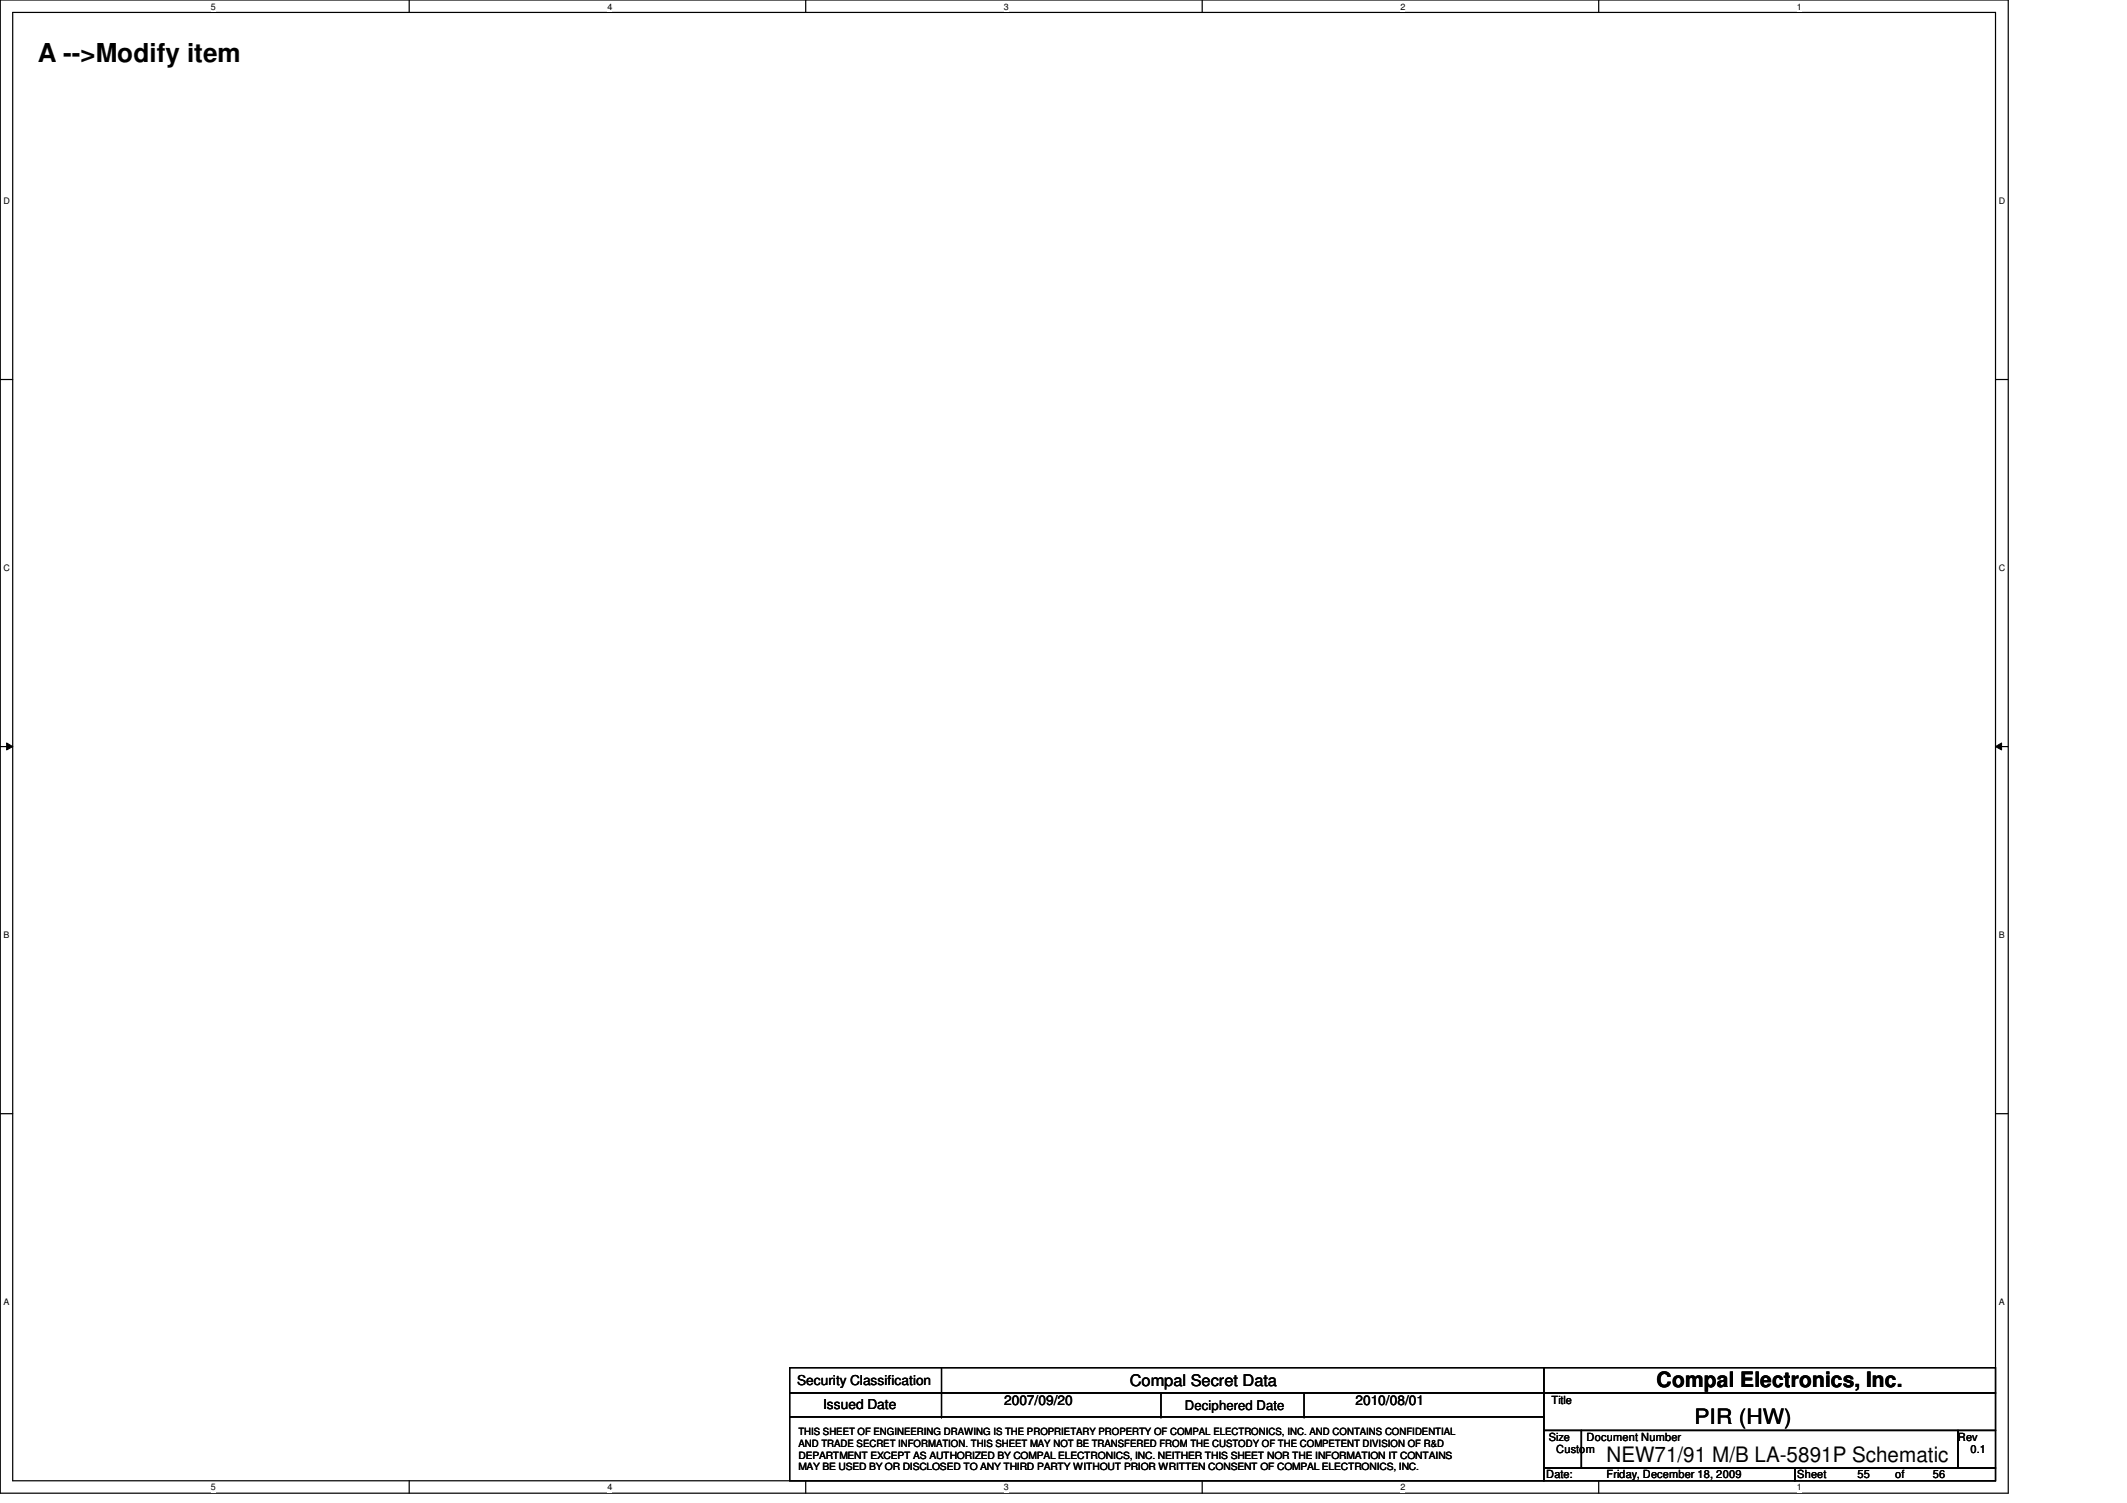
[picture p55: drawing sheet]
<svg xmlns="http://www.w3.org/2000/svg" width="297mm" height="210mm" viewBox="0 0 297 210" stroke-linecap="round" stroke-linejoin="round" font-family="sans-serif">
<defs><g id="words">
<text font-size="3.6" x="5.3" y="8.6">A --&gt;Modify item</text>
<g font-size="3">
<text x="231.3" y="193.8">Compal Electronics, Inc.</text>
<text x="236.6" y="198.9">PIR (HW)</text>
<text x="224.4" y="204.2">NEW71/91 M/B LA-5891P Schematic</text>
</g>
<text font-size="2.2" x="157.8" y="193.6">Compal Secret Data</text>
<g font-size="1.9">
<text x="111.3" y="193.4">Security Classification</text>
<text x="115" y="196.7">Issued Date</text>
<text x="140.2" y="196.2">2007/09/20</text>
<text x="165.5" y="196.9">Deciphered Date</text>
<text x="189.3" y="196.2">2010/08/01</text>
</g>
<g font-size="1.6">
<text x="216.7" y="196.1">Title</text>
<text x="216.3" y="201.2">Size</text>
<text x="217.3" y="203">Custom</text>
<text x="221.6" y="201.2">Document Number</text>
<text x="273.4" y="201.2">Rev</text>
<text x="275.2" y="203">0.1</text>
<text x="215.9" y="206.5">Date:</text>
<text x="224.4" y="206.5">Friday, December 18, 2009</text>
<text x="251" y="206.5">Sheet</text>
<text x="259.4" y="206.5">55</text>
<text x="264.7" y="206.5">of</text>
<text x="269.9" y="206.5">56</text>
</g>
<g font-size="1.4">
<text x="111.5" y="200.4">THIS SHEET OF ENGINEERING DRAWING IS THE PROPRIETARY PROPERTY OF COMPAL ELECTRONICS, INC. AND CONTAINS CONFIDENTIAL</text>
<text x="111.5" y="203.7">DEPARTMENT EXCEPT AS AUTHORIZED BY COMPAL ELECTRONICS, INC. NEITHER THIS SHEET NOR THE INFORMATION IT CONTAINS</text>
<text x="111.5" y="202.1">AND TRADE SECRET INFORMATION. THIS SHEET MAY NOT BE TRANSFERED FROM THE CUSTODY OF THE COMPETENT DIVISION OF R&amp;D</text>
<text x="111.5" y="205.4">MAY BE USED BY OR DISCLOSED TO ANY THIRD PARTY WITHOUT PRIOR WRITTEN CONSENT OF COMPAL ELECTRONICS, INC.</text>
</g>
<g font-size="1.3">
<text x="29.5" y="1.4">5</text>
<text x="84.8" y="1.4">4</text>
<text x="140.2" y="1.4">3</text>
<text x="195.6" y="1.4">2</text>
<text x="250.9" y="1.4">1</text>
<text x=".5" y="28.5">D</text>
<text x="279.1" y="28.5">D</text>
<text x=".5" y="79.8">C</text>
<text x="279.1" y="79.8">C</text>
<text x=".5" y="131">B</text>
<text x="279.1" y="131">B</text>
<text x=".5" y="182.3">A</text>
<text x="279.1" y="182.3">A</text>
<text x="29.5" y="208.2">5</text>
<text x="84.8" y="208.2">4</text>
<text x="140.2" y="208.2">3</text>
<text x="195.6" y="208.2">2</text>
<text x="250.9" y="208.2">1</text>
</g>
</g></defs>
<path d="M0 0h280.5v208.5h-280.5zM1.8 1.7h276.9v205.1h-276.9z" fill="none" stroke="#000" stroke-width=".17"/>
<g fill="#fff">
<path d="M29.5 .2h.6v1.4h-.6z"/>
<path d="M29.5 207h.6v1.4h-.6z"/>
</g>
<path d="M57.1 0v1.7M57.1 206.8v1.7" fill="none" stroke="#000" stroke-width=".17"/>
<g fill="#fff">
<path d="M84.8 .2h.7v1.4h-.7z"/>
<path d="M84.8 207h.7v1.4h-.7z"/>
</g>
<path d="M112.5 0v1.7M112.5 206.8v1.7" fill="none" stroke="#000" stroke-width=".17"/>
<g fill="#fff">
<path d="M140.2 .2h.7v1.4h-.7z"/>
<path d="M140.2 207h.7v1.4h-.7z"/>
</g>
<path d="M167.9 0v1.7M167.9 206.8v1.7" fill="none" stroke="#000" stroke-width=".17"/>
<g fill="#fff">
<path d="M195.6 .2h.7v1.4h-.7z"/>
<path d="M195.6 207h.7v1.4h-.7z"/>
</g>
<path d="M223.3 0v1.7M223.3 206.8v1.7" fill="none" stroke="#000" stroke-width=".17"/>
<g fill="#fff">
<path d="M250.9 .2h.7v1.4h-.7z"/>
<path d="M250.9 207h.7v1.4h-.7z"/>
<path d="M.5 27.3h.9v1.4h-.9z"/>
<path d="M279.1 27.3h.9v1.4h-.9z"/>
<path d="M.5 78.6h.9v1.4h-.9z"/>
<path d="M279.1 78.6h.9v1.4h-.9z"/>
</g>
<path d="M0 53h1.8M278.7 53h1.7" fill="none" stroke="#000" stroke-width=".17"/>
<g fill="#fff">
<path d="M.5 129.9h.8v1.4h-.8z"/>
<path d="M279.1 129.9h.8v1.4h-.8z"/>
</g>
<path d="M0 104.3h1.8M278.7 104.3h1.7" fill="none" stroke="#000" stroke-width=".17"/>
<path d="M.9 103.8l.9 .5-.9 .4zM278.7 104.3l.8-.5v.9z" fill="#000"/>
<path d="M.9 103.8l.9 .5-.9 .4zM278.7 104.3l.8-.5v.9z" fill="none" stroke="#000" stroke-width=".14"/>
<g fill="#fff">
<path d="M.5 181.1h.8v1.4h-.8z"/>
<path d="M279.1 181.1h.8v1.4h-.8z"/>
</g>
<g fill="none" stroke="#000" stroke-width=".17">
<path d="M0 155.5h1.8M278.7 155.5h1.7M110.3 191h105.3v3.5h-105.3zM110.3 194.5h105.3v3.4h-105.3zM110.3 197.9h105.3v8.9h-105.3zM131.5 194.5h.1M131.5 197.9h.1M131.5 191v6.9M162.1 197.9h.1M162.1 194.5v3.4M182.1 197.9h.1M182.1 194.5v3.4"/>
<path d="M215.6 191h63.1v3.5h-63.1zM215.6 194.5h63.1v5.3h-63.1zM215.6 199.8h5.2v5.2h-5.2zM220.8 199.8h52.6v5.2h-52.6zM273.4 199.8h5.3v5.2h-5.3zM215.6 205h35.1v1.8h-35.1zM250.7 205h28v1.8h-28z"/>
</g>
<use href="#words"/>
</svg>
